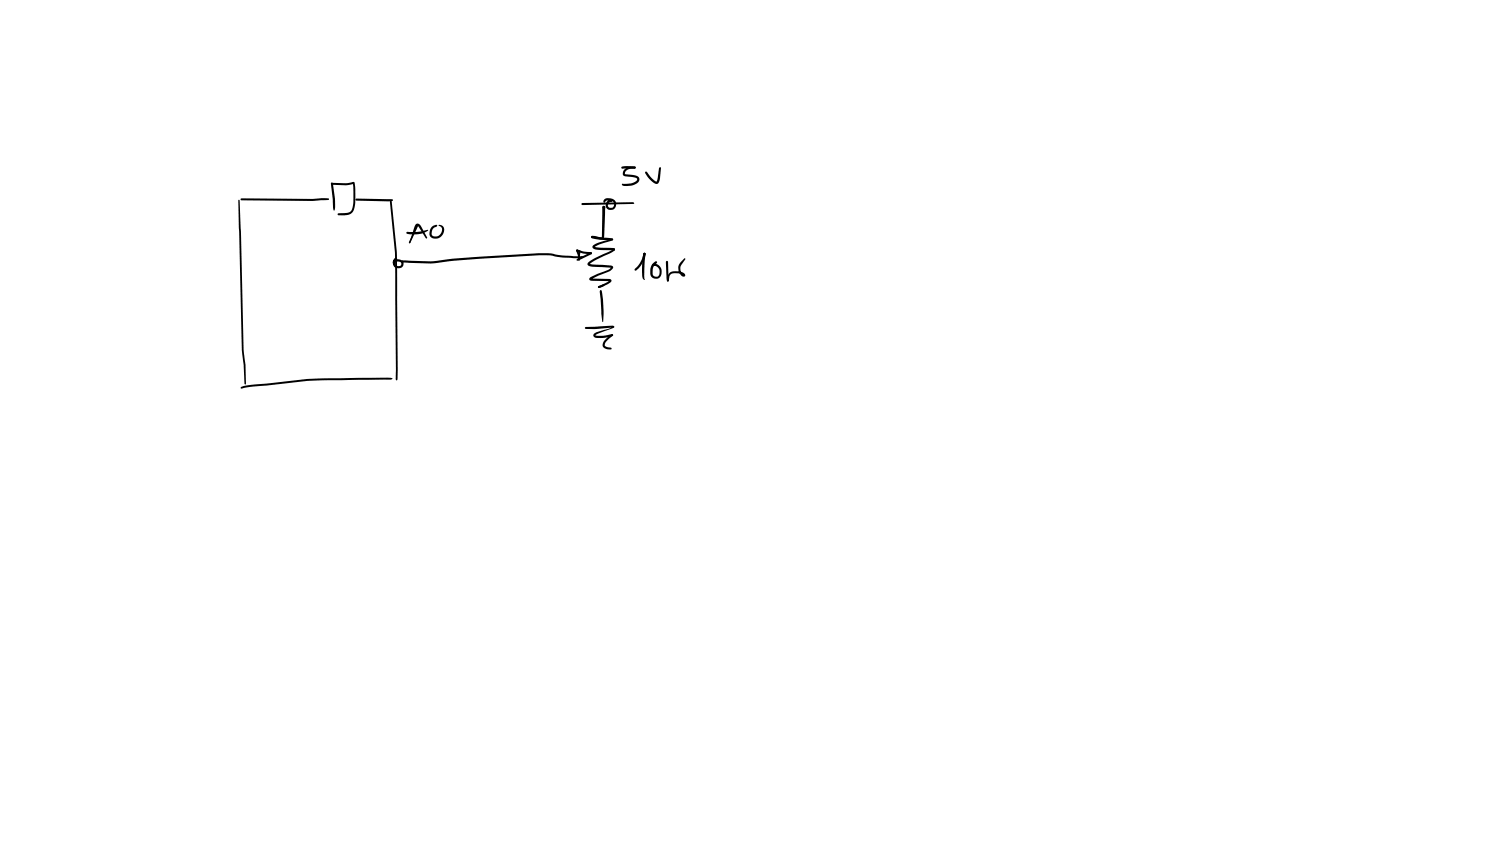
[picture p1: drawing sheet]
<svg xmlns="http://www.w3.org/2000/svg" width="449mm" height="254mm" viewBox="0 0 449 254" stroke-linecap="round" stroke-linejoin="round" font-family="sans-serif">
<g fill="#000">
<path d="M72.2 59.6l21.6 .1 3.6-.3 1.1 .1 .2 .2-.3 .3-4.6 .3-21.4-.2-.3-.3zM99.6 54.9l5.2-.1a1.13 1.13 0 0 1 1.5 0l-.8 .5-1.9 .3-3.8-.2-.3-.3zM99.3 54.8l.2-.1 .3 .3 .7 4.5v2.8l-.3 .9-.3-.9zM105.8 54.6h.4l.2 .3a28.5 28.5 0 0 1-.1 7.5 2.43 2.43 0 0 1-2.1 2.1l-2.6 .1-.4-.3 .4-.3 2.5-.2a2.06 2.06 0 0 0 1.8-2.3l.1-4.3zM106.7 59.6l10.9 .1 .3 .3-.3 .3-1.2 .1-9.5-.2-.3-.3zM186.4 50l2.8-.2 1.2 .1 .3 .4-.3 .3h-3.7l-.3-.1zM187.4 50.8l.7-.5 1-.3 1.3-.1 .3 .4-.2 .3-2.2 .3a.9 .9 0 0 0-.8 1.3l2.1 .2a2.32 2.32 0 0 1 2.1 .9l.1 .7-.5 .8a5.4 5.4 0 0 1-4.2 .9l-.5-.2v-.4l2.9-.1 1.3-.6 .3-.5-.1-.4-.6-.3-2.7-.3a1.12 1.12 0 0 1-1-1 1.12 1.12 0 0 1 .7-1.1zM193.6 51.5l.5 .1 .7 1a4.6 4.6 0 0 0 2.2 1.9l.7-4 .3-.4 .3 .3-.4 3.5a1.09 1.09 0 0 1-.7 1.2 1.09 1.09 0 0 1-1.3-.4l-1.7-1.7-.7-1.2zM71.5 60.1l.2-.2 .2 .2 .4 9.3 .8 35.5 .5 4.5 .2 5.7-.2 .3-.3-.3-.2-5.7-.6-4.5zM117 60.1h.3l.2 .2 1.5 15.6 .3 35.1-.1 2.7-.3 .4-.2-.4-.2-37.8zM118.3 77.5a.43 .43 0 0 1 .5-.1 .43 .43 0 0 1 .3 .5l-.3 .1a1.02 1.02 0 0 0 0 1.6 1.02 1.02 0 0 0 1.6-.6l-.2-.4-.6-.2-1 .1-.2 .3a.31 .31 0 0 1-.3 .5 .31 .31 0 0 1-.2-.5 .99 .99 0 0 1 1.2-1.1 1.5 1.5 0 0 1 1.9 1.6 1.69 1.69 0 0 1-2.5 .9 1.69 1.69 0 0 1-.2-2.7zM120.5 78.2l8.9 .2 6.5-.8 25.7-1.7a31.4 31.4 0 0 1 7.6 .7l5.4 .2 .3 .2-.8 .4h-2l-5.2-.4a12.9 12.9 0 0 0-5.2-.4l-18 1-7.7 .6-6.5 .8-8.8-.3-.3-.3z"/>
<path d="M120.5 78.2h.3l.3 .4-.6 .1zM122 69.6l.2-.1a14.4 14.4 0 0 0 6-.6l.2 .2a8.1 8.1 0 0 1-6.5 .9zM124.7 67.3a.99 .99 0 0 1 1.5 .5l2 3.5-.3 .3-.2-.1-2.1-3.5-.4-.3-2.3 5.3-.2-.3zM124.8 67.6l.5-.1 .1 .4-2.5 5.1-.2-.3zM129.5 68l.7-.4 .9-.1-.1 .5-.6 .2a2.02 2.02 0 0 0-.9 2.3l.5 .3a1.88 1.88 0 0 0 2.2-.6 1.88 1.88 0 0 0-.1-2.3l-.6-.3a1.44 1.44 0 0 1 1.6 .5 1.44 1.44 0 0 1 0 1.7 2.23 2.23 0 0 1-2 1.8 2.23 2.23 0 0 1-2.3-1.3l.2-1.4zM173.1 74.8l1.9 .6 2.3 .2 .3 .3-.4 .3-2.5-.2-1.8-.7zM172.9 74.9h.4l.4 1.4 .2 1.6-.2 .2-.2-.2v-.8l-.7-1.9zM173.6 75.1l.4 .1 .1 .2-.2 2.5-.2 .2-.2-.2-.1-.7zM174.5 61l15.2-.4 .5 .3-.2 .3-15.3 .3-.2-.1zM173.1 77.6l4.1-2 .4 .3-.3 .4-3.8 1.8h-.5zM177.4 70.8l6.1 .6 .4 .4-.3 .3-4.2-.3a2.09 2.09 0 0 1-2.1-.7zM180.8 61.8l.3-.1 .4 .3v.8l-.3 .3-.4-.3z"/>
<path d="M180.9 61.8h.5l.1 .3-.3 8.7a1.06 1.06 0 0 1-.5 1 1.06 1.06 0 0 1-1.2-.1l-2.1-.4a.63 .63 0 0 1 .3-.6 .63 .63 0 0 1 .7 .1l2.1 .4 .2-8.3zM181.3 59.8l.7-.4 1.2 .1a1.72 1.72 0 0 1 1.5 2.6 1.72 1.72 0 0 1-3 0v-.2a1.49 1.49 0 0 1 1.9-1.8v.4l-1.1 .4-.1 .9 .4 .5h.8l.6-.7a1.09 1.09 0 0 0-1.1-1.4l-1-.1-.4 .2a.39 .39 0 0 1-.6 .5 .38 .38 0 0 1 0-.7zM177.9 73.6l1.8-.9 4.1-1.1a.45 .45 0 0 1 0 .5 .45 .45 0 0 1-.5 .1l-3.5 1.1-1.5 .8 5.7 .3 .3 .1 .1 .5-5.4-.1a.91 .91 0 0 1-1-.2 .91 .91 0 0 1-.1-1.1zM183.9 74.6l.6 .1-.1 .3-.5-.1zM176.5 78.7l2-1.3 4.1-1.9 1.6-1a.53 .53 0 0 1 .2 .6 .53 .53 0 0 1-.6 .4l-5.1 2.4-1.8 1.3-.1-.1 6.9 .7 .2 .6-1 .9-3.4 1.3-2.1 1.2-.1-.3 5.5 .2a.58 .58 0 0 1 .6 .4 .58 .58 0 0 1-.4 .7l-3.4 1.6-.3-.3 .1-.2 3.4-1.8 .1 .2-5.4-.1a.59 .59 0 0 1-.7-.4 .59 .59 0 0 1 .5-.7l5.1-2.2 .9-.8 .1 .2-6.3-.4-.8-.4-.1-.4zM193.1 75.9h.5v.5l-.6-.1zM193.1 75.9h.5l.1 .2-.4 4.5v2.7l.2 .5-.3 .1-.4-.3a10.2 10.2 0 0 1-.2-5zM195.9 79l.9-.7 .3 .4-1 1.1-.3 1v1.5l.7 .6a.93 .93 0 0 0 1.3-.9 1.85 1.85 0 0 0-1.1-2.2l-.9-.1 .2-.4a1.72 1.72 0 0 1 2.3 1.2 2.33 2.33 0 0 1-.9 3 1.71 1.71 0 0 1-2.3-1.5l.1-1.8zM199.8 78.3l.3-.1 .3 .3 .1 5.4a.32 .32 0 0 1-.3 .5 .32 .32 0 0 1-.2-.5zM175.5 98.1l8.2-.4 .4 .1a.42 .42 0 0 1 .1 .5 .42 .42 0 0 1-.5 .2l-4.5 1.6-.5 .5a10.5 10.5 0 0 0 4.8-.4l.4 .3-.2 .3a8 8 0 0 1-5.5 .2 .91 .91 0 0 1-.1-1 .91 .91 0 0 1 .9-.4l3.7-1.1 1.2-.5v.2l-5.5 .5-2.7-.1h-.2zM179.5 85.8l1.5-.6 .3 .1-.2 .5-1.4 .6-.3-.1zM180 87.1h.4l.1 .3a38.7 38.7 0 0 1 .4 9.1h-.2l-.3-2.4z"/>
<path d="M193.1 75.9a.62 .62 0 0 1 .6 .4 .62 .62 0 0 1-.2 .7l-1.5 3-1.2 1.1h-.4v-.5l.6-.5a8.1 8.1 0 0 0 2.1-4.2zM200.8 81.8a4.3 4.3 0 0 1 4.6 .4 .59 .59 0 0 1-.3 .8 .59 .59 0 0 1-.8-.4 2.94 2.94 0 0 1-.2-3.9l1.3-1.3 .2 .3-1 1.4a2.21 2.21 0 0 0 .5 3.4h-.2a4.3 4.3 0 0 0-3.4-.5l-.6 .6-.3 1.6-.4 .2-.1-.3 .2-1.4zM72.3 116l3.3-.6 16.7-1.8 24.1-.3 1.4 .2-.5 .4-24.9 .3-16.8 1.8-3.2 .6-.2-.3zM181.5 101.9l1.9-1.6h.4l.1 .4-2.2 1.8a.87 .87 0 0 0-.3 1.1 .87 .87 0 0 0 .9 .5l.9 .1 .3 .3-.3 .3h-.9a1.52 1.52 0 0 1-1.6-1.1 1.52 1.52 0 0 1 .8-1.8z"/>
<circle cx="120.7" cy="78.4" r=".28"/>
<circle cx="173.1" cy="75.1" r=".3"/>
<circle cx="177.2" cy="75.9" r=".31"/>
<circle cx="181.1" cy="62.1" r=".41"/>
<circle cx="200.3" cy="84.1" r=".26"/>
</g>
</svg>
